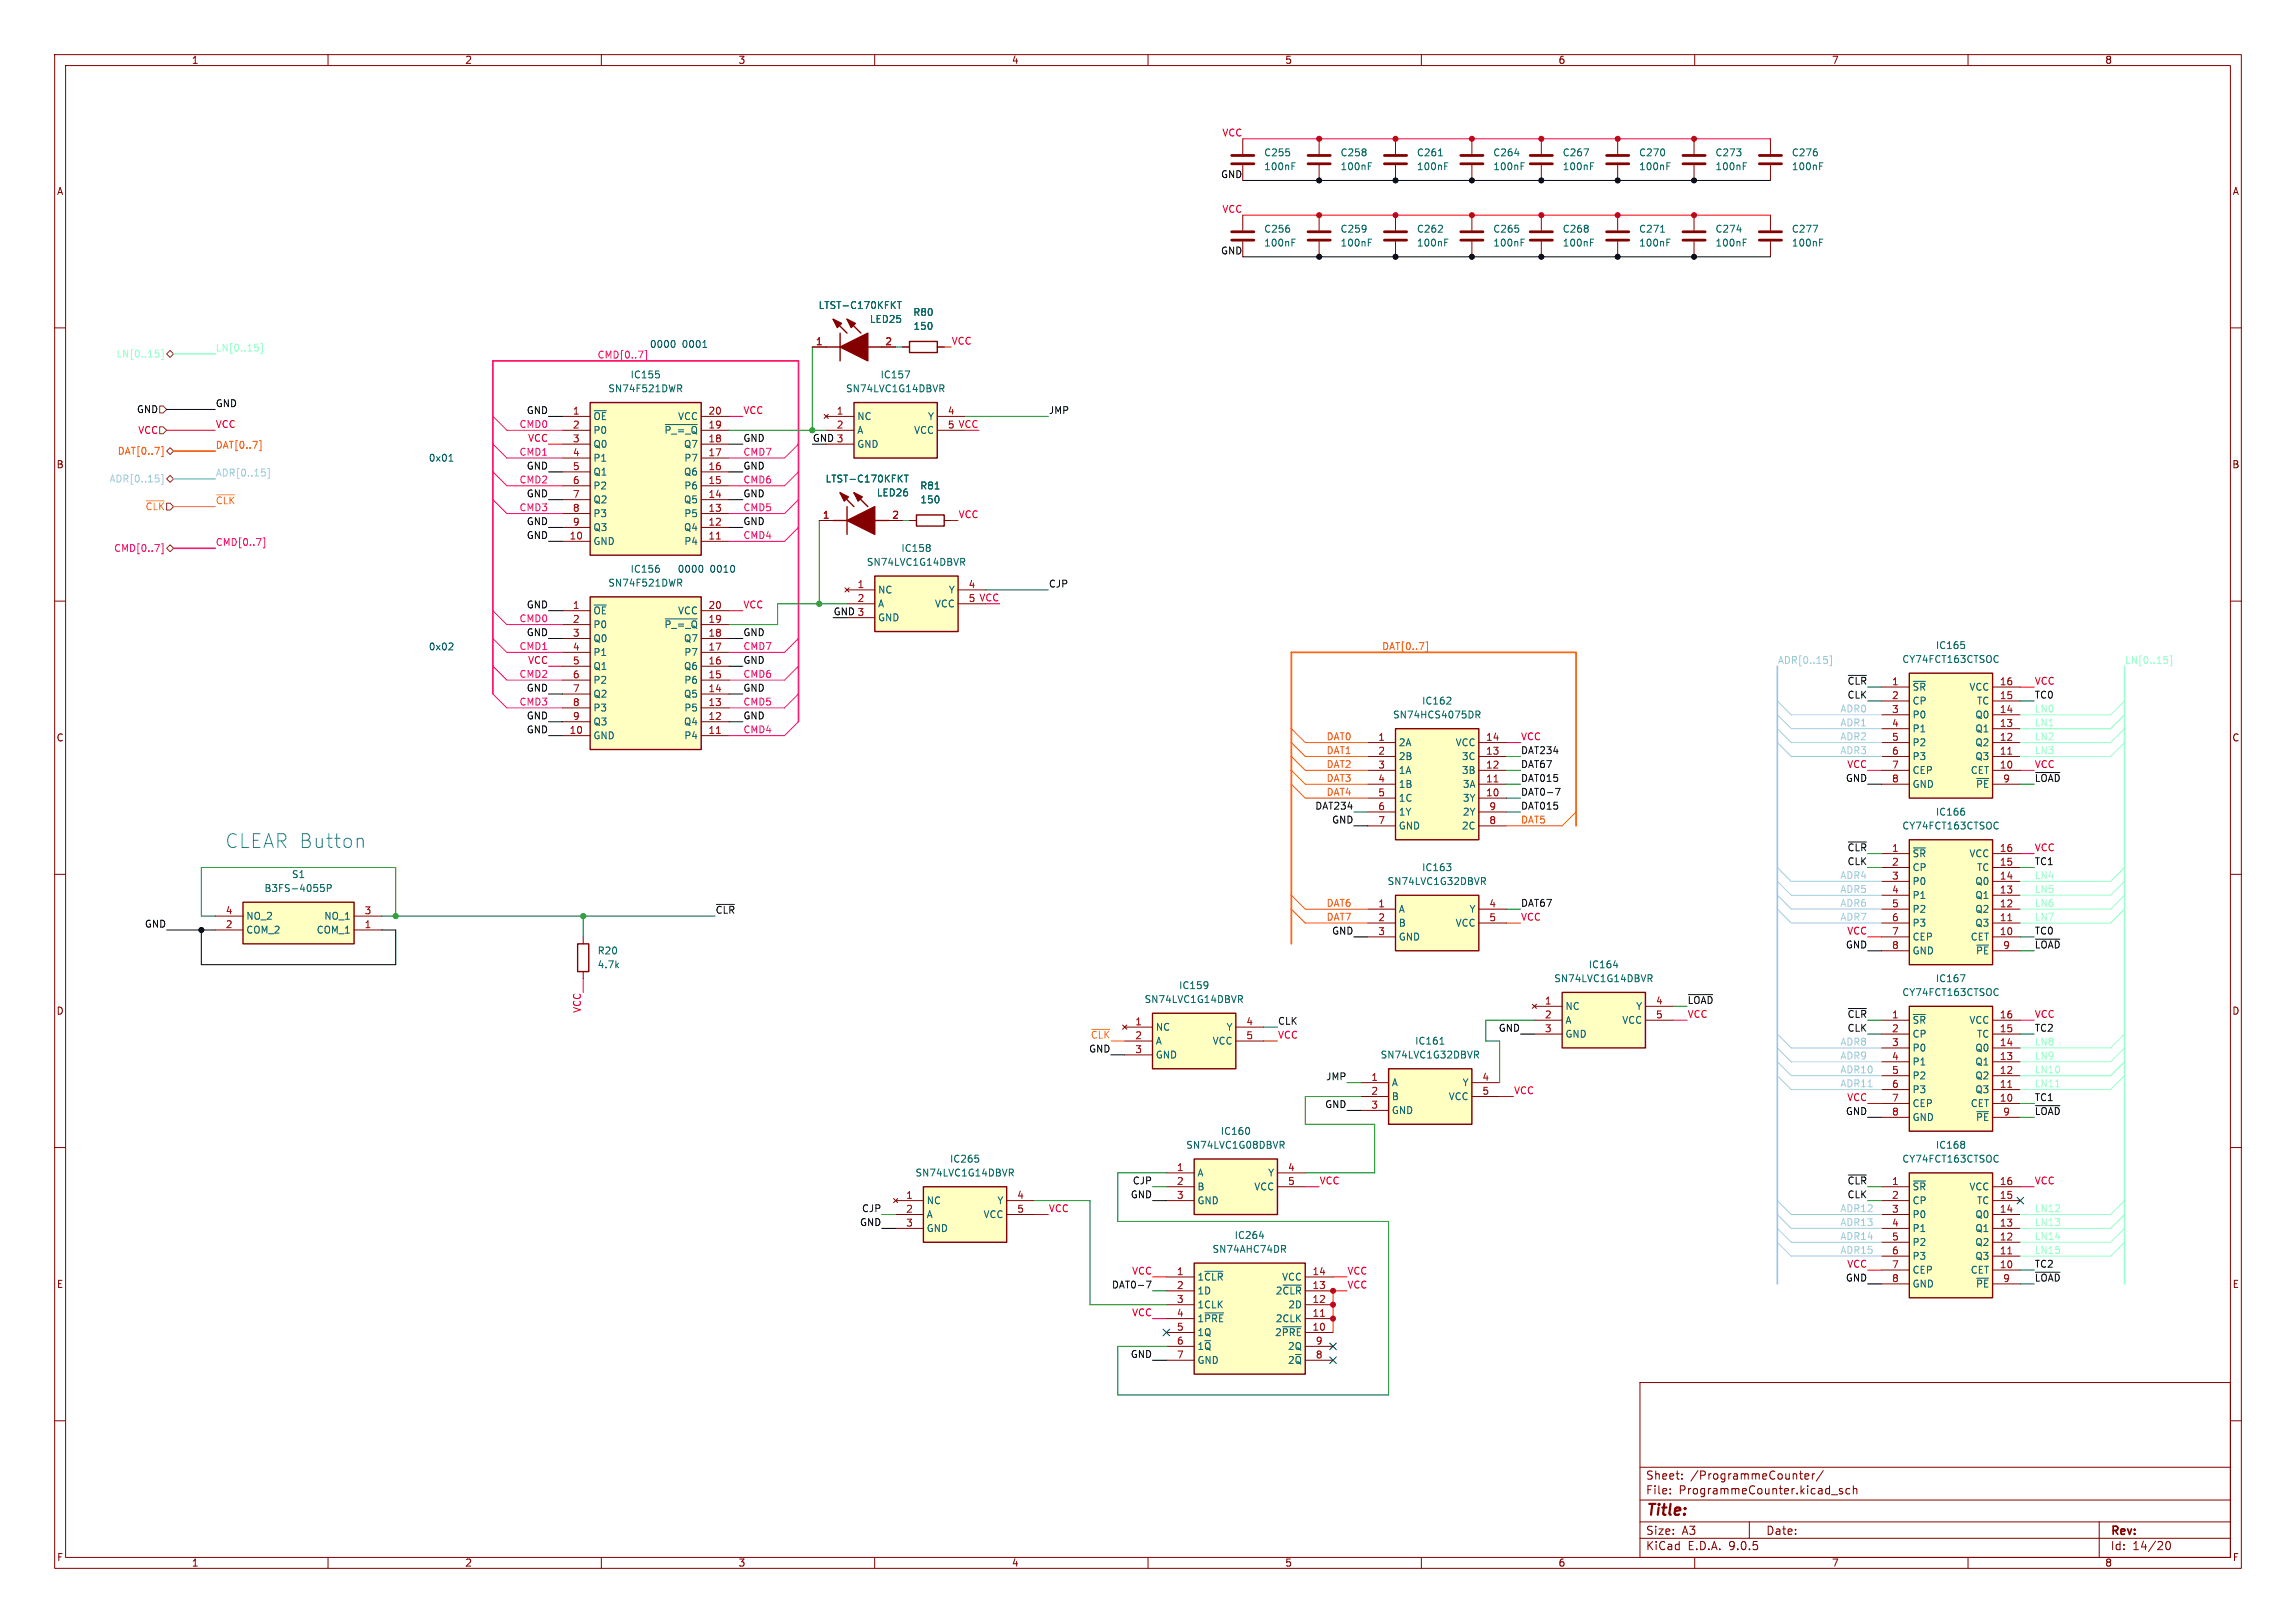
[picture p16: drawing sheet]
<svg xmlns="http://www.w3.org/2000/svg" width="420mm" height="297mm" viewBox="0 0 420 297" stroke-linecap="round" stroke-linejoin="round" font-family="sans-serif">
<defs><g id="words">
<text font-size="3.5" fill="#0045ff" x="41.2" y="155.4">CLEAR Button</text>
<text font-size="2.8" fill="#840000" x="301" y="277.9">Title:</text>
<g font-size="2.1" fill="#840000">
<text x="301" y="273.7">File:</text>
<text x="301" y="271">Sheet:</text>
<text x="307.1" y="273.7">ProgrammeCounter.kicad_sch</text>
<text x="309.2" y="271">/ProgrammeCounter/</text>
<text x="301" y="281.1">Size:</text>
<text x="307.6" y="281.1">A3</text>
<text x="323" y="281.1">Date:</text>
<text x="386" y="281.3">Rev:</text>
<text x="301" y="283.9">KiCad</text>
<text x="308.7" y="283.9">E.D.A.</text>
<text x="316.3" y="283.9">9.0.5</text>
<text x="386" y="283.9">Id:</text>
<text x="390.1" y="283.9">14/20</text>
</g>
<g font-size="1.8" fill="#840000">
<text x="35" y="11.9">1</text>
<text x="85" y="11.9">2</text>
<text x="135" y="11.9">3</text>
<text x="185" y="11.9">4</text>
<text x="235" y="11.9">5</text>
<text x="285" y="11.9">6</text>
<text x="335" y="11.9">7</text>
<text x="385" y="11.9">8</text>
<text x="10.3" y="35.9">A</text>
<text x="408.3" y="35.9">A</text>
<text x="10.3" y="85.9">B</text>
<text x="408.2" y="85.9">B</text>
<text x="10.3" y="135.9">C</text>
<text x="408.2" y="135.9">C</text>
<text x="10.3" y="185.9">D</text>
<text x="408.2" y="185.9">D</text>
<text x="10.3" y="235.9">E</text>
<text x="408.3" y="235.9">E</text>
<text x="10.3" y="285.9">F</text>
<text x="35" y="286.9">1</text>
<text x="85" y="286.9">2</text>
<text x="135" y="286.9">3</text>
<text x="185" y="286.9">4</text>
<text x="235" y="286.9">5</text>
<text x="285" y="286.9">6</text>
<text x="335" y="286.9">7</text>
<text x="385" y="286.9">8</text>
<text x="408.3" y="285.9">F</text>
</g>
<g font-size="1.8" fill="#ff0007">
<text x="223.5" y="25.1">VCC</text>
<text x="223.5" y="39">VCC</text>
<text x="174" y="63.2">VCC</text>
<text x="135.9" y="75.9">VCC</text>
<text x="25.2" y="79.6">VCC</text>
<text x="39.4" y="78.4">VCC</text>
<text x="96.5" y="80.9">VCC</text>
<text x="173.3" y="78.5">5 VCC</text>
<text x="175.3" y="94.9">VCC</text>
<text x="135.9" y="111.4">VCC</text>
<text x="177.1" y="110.2">5 VCC</text>
<text x="96.5" y="121.6">VCC</text>
<text x="372.1" y="125.4">VCC</text>
<text x="278.1" y="135.5">VCC</text>
<text x="337.8" y="140.6">VCC</text>
<text x="372.1" y="140.6">VCC</text>
<text x="372.1" y="155.9">VCC</text>
<text x="278.1" y="168.6">VCC</text>
<text x="337.8" y="171.1">VCC</text>
<text x="106.3" y="185.4" transform="rotate(-90 106.3 185.4)">VCC</text>
<text x="233.7" y="190.2">VCC</text>
<text x="308.6" y="186.3">VCC</text>
<text x="372.1" y="186.3">VCC</text>
<text x="276.9" y="200.3">VCC</text>
<text x="337.8" y="201.6">VCC</text>
<text x="191.8" y="221.9">VCC</text>
<text x="241.3" y="216.8">VCC</text>
<text x="372.1" y="216.8">VCC</text>
<text x="207" y="233.3">VCC</text>
<text x="246.4" y="233.3">VCC</text>
<text x="337.8" y="232.1">VCC</text>
<text x="246.4" y="235.9">VCC</text>
<text x="207" y="241">VCC</text>
</g>
<g font-size="1.8" fill="#006464">
<text x="231.1" y="28.8">C255</text>
<text x="245.1" y="28.8">C258</text>
<text x="259.1" y="28.8">C261</text>
<text x="273.1" y="28.8">C264</text>
<text x="285.8" y="28.8">C267</text>
<text x="299.7" y="28.8">C270</text>
<text x="313.7" y="28.8">C273</text>
<text x="327.7" y="28.8">C276</text>
<text x="231.1" y="31.3">100nF</text>
<text x="245.1" y="31.3">100nF</text>
<text x="259.1" y="31.3">100nF</text>
<text x="273.1" y="31.3">100nF</text>
<text x="285.8" y="31.3">100nF</text>
<text x="299.7" y="31.3">100nF</text>
<text x="313.7" y="31.3">100nF</text>
<text x="327.7" y="31.3">100nF</text>
<text x="231.1" y="42.8">C256</text>
<text x="231.1" y="45.3">100nF</text>
<text x="245.1" y="42.8">C259</text>
<text x="245.1" y="45.3">100nF</text>
<text x="259.1" y="42.8">C262</text>
<text x="259.1" y="45.3">100nF</text>
<text x="273.1" y="42.8">C265</text>
<text x="273.1" y="45.3">100nF</text>
<text x="285.8" y="42.8">C268</text>
<text x="285.8" y="45.3">100nF</text>
<text x="299.7" y="42.8">C271</text>
<text x="299.7" y="45.3">100nF</text>
<text x="313.7" y="42.8">C274</text>
<text x="313.7" y="45.3">100nF</text>
<text x="327.7" y="42.8">C277</text>
<text x="327.7" y="45.3">100nF</text>
<text x="149.6" y="56.7">LTST-C170KFKT</text>
<text x="159" y="59.3">LED25</text>
<text x="167" y="58">R80</text>
<text x="167" y="60.6">150</text>
<text x="111.2" y="72">SN74F521DWR</text>
<text x="115.3" y="69.4">IC155</text>
<text x="154.7" y="72">SN74LVC1G14DBVR</text>
<text x="161" y="69.4">IC157</text>
<text x="108.5" y="77.1">~{OE}</text>
<text x="123.9" y="77.1">VCC</text>
<text x="156.7" y="77.1">NC</text>
<text x="169.7" y="77.1">Y</text>
<text x="108.5" y="79.6">P0</text>
<text x="108.5" y="82.1">Q0</text>
<text x="121.5" y="79.6">~{P_=_Q}</text>
<text x="125" y="82.1">Q7</text>
<text x="156.7" y="79.6">A</text>
<text x="156.7" y="82.1">GND</text>
<text x="167.1" y="79.6">VCC</text>
<text x="108.5" y="84.7">P1</text>
<text x="108.5" y="87.2">Q1</text>
<text x="108.5" y="89.8">P2</text>
<text x="125" y="87.2">Q6</text>
<text x="125.1" y="84.7">P7</text>
<text x="125.1" y="89.8">P6</text>
<text x="150.9" y="88.5">LTST-C170KFKT</text>
<text x="168.2" y="89.8">R81</text>
<text x="108.5" y="92.3">Q2</text>
<text x="108.5" y="94.8">P3</text>
<text x="125" y="92.3">Q5</text>
<text x="125.1" y="94.8">P5</text>
<text x="160.3" y="91">LED26</text>
<text x="168.3" y="92.3">150</text>
<text x="108.5" y="97.4">Q3</text>
<text x="108.5" y="99.9">GND</text>
<text x="125" y="97.4">Q4</text>
<text x="125.1" y="99.9">P4</text>
<text x="164.8" y="101.2">IC158</text>
<text x="111.2" y="107.5">SN74F521DWR</text>
<text x="115.3" y="105">IC156</text>
<text x="158.5" y="103.7">SN74LVC1G14DBVR</text>
<text x="108.5" y="112.6">~{OE}</text>
<text x="123.9" y="112.6">VCC</text>
<text x="160.5" y="108.8">NC</text>
<text x="160.5" y="111.4">A</text>
<text x="160.5" y="113.9">GND</text>
<text x="170.9" y="111.4">VCC</text>
<text x="173.5" y="108.8">Y</text>
<text x="108.5" y="115.2">P0</text>
<text x="108.5" y="117.7">Q0</text>
<text x="121.5" y="115.2">~{P_=_Q}</text>
<text x="125" y="117.7">Q7</text>
<text x="354" y="119">IC165</text>
<text x="108.5" y="120.2">P1</text>
<text x="108.5" y="122.8">Q1</text>
<text x="108.5" y="125.3">P2</text>
<text x="125" y="122.8">Q6</text>
<text x="125.1" y="120.2">P7</text>
<text x="125.1" y="125.3">P6</text>
<text x="347.9" y="121.5">CY74FCT163CTSOC</text>
<text x="108.5" y="127.9">Q2</text>
<text x="108.5" y="130.4">P3</text>
<text x="125" y="127.9">Q5</text>
<text x="125.1" y="130.4">P5</text>
<text x="254.7" y="131.7">SN74HCS4075DR</text>
<text x="260" y="129.1">IC162</text>
<text x="349.8" y="126.6">~{SR}</text>
<text x="349.8" y="129.1">CP</text>
<text x="349.8" y="131.7">P0</text>
<text x="360.2" y="126.6">VCC</text>
<text x="361.2" y="131.7">Q0</text>
<text x="361.5" y="129.1">TC</text>
<text x="108.5" y="132.9">Q3</text>
<text x="108.5" y="135.5">GND</text>
<text x="125" y="132.9">Q4</text>
<text x="125.1" y="135.5">P4</text>
<text x="255.8" y="136.8">2A</text>
<text x="266.2" y="136.8">VCC</text>
<text x="349.8" y="134.2">P1</text>
<text x="349.8" y="136.8">P2</text>
<text x="361.2" y="134.2">Q1</text>
<text x="361.2" y="136.8">Q2</text>
<text x="255.8" y="139.3">2B</text>
<text x="255.8" y="141.8">1A</text>
<text x="267.3" y="139.3">3C</text>
<text x="267.3" y="141.8">3B</text>
<text x="349.8" y="139.3">P3</text>
<text x="349.8" y="141.8">CEP</text>
<text x="360.4" y="141.8">CET</text>
<text x="361.2" y="139.3">Q3</text>
<text x="255.8" y="144.4">1B</text>
<text x="255.8" y="146.9">1C</text>
<text x="255.8" y="149.5">1Y</text>
<text x="267.5" y="144.4">3A</text>
<text x="267.5" y="146.9">3Y</text>
<text x="267.5" y="149.5">2Y</text>
<text x="349.8" y="144.4">GND</text>
<text x="354" y="149.5">IC166</text>
<text x="361.4" y="144.4">~{PE}</text>
<text x="255.8" y="152">GND</text>
<text x="267.3" y="152">2C</text>
<text x="347.9" y="152">CY74FCT163CTSOC</text>
<text x="53.3" y="160.9">S1</text>
<text x="260" y="159.6">IC163</text>
<text x="349.8" y="157.1">~{SR}</text>
<text x="349.8" y="159.6">CP</text>
<text x="360.2" y="157.1">VCC</text>
<text x="361.5" y="159.6">TC</text>
<text x="48.3" y="163.4">B3FS-4055P</text>
<text x="253.7" y="162.2">SN74LVC1G32DBVR</text>
<text x="255.8" y="167.2">A</text>
<text x="268.7" y="167.2">Y</text>
<text x="349.8" y="162.2">P0</text>
<text x="349.8" y="164.7">P1</text>
<text x="349.8" y="167.2">P2</text>
<text x="361.2" y="162.2">Q0</text>
<text x="361.2" y="164.7">Q1</text>
<text x="361.2" y="167.2">Q2</text>
<text x="45" y="168.5">NO_2</text>
<text x="45" y="171">COM_2</text>
<text x="57.8" y="171">COM_1</text>
<text x="59.2" y="168.5">NO_1</text>
<text x="255.8" y="169.8">B</text>
<text x="255.8" y="172.3">GND</text>
<text x="266.2" y="169.8">VCC</text>
<text x="349.8" y="169.8">P3</text>
<text x="349.8" y="172.3">CEP</text>
<text x="360.4" y="172.3">CET</text>
<text x="361.2" y="169.8">Q3</text>
<text x="109.2" y="177.4">4.7k</text>
<text x="109.2" y="174.9">R20</text>
<text x="284.2" y="179.9">SN74LVC1G14DBVR</text>
<text x="290.5" y="177.4">IC164</text>
<text x="349.8" y="174.9">GND</text>
<text x="354" y="179.9">IC167</text>
<text x="361.4" y="174.9">~{PE}</text>
<text x="209.3" y="183.7">SN74LVC1G14DBVR</text>
<text x="215.6" y="181.2">IC159</text>
<text x="286.3" y="185">NC</text>
<text x="299.2" y="185">Y</text>
<text x="347.9" y="182.5">CY74FCT163CTSOC</text>
<text x="211.3" y="188.8">NC</text>
<text x="211.3" y="191.4">A</text>
<text x="221.7" y="191.4">VCC</text>
<text x="224.3" y="188.8">Y</text>
<text x="258.8" y="191.4">IC161</text>
<text x="286.3" y="187.6">A</text>
<text x="286.3" y="190.1">GND</text>
<text x="296.7" y="187.6">VCC</text>
<text x="349.8" y="187.6">~{SR}</text>
<text x="349.8" y="190.1">CP</text>
<text x="360.2" y="187.6">VCC</text>
<text x="361.5" y="190.1">TC</text>
<text x="211.3" y="193.9">GND</text>
<text x="252.4" y="193.9">SN74LVC1G32DBVR</text>
<text x="349.8" y="192.6">P0</text>
<text x="349.8" y="195.2">P1</text>
<text x="349.8" y="197.7">P2</text>
<text x="361.2" y="192.6">Q0</text>
<text x="361.2" y="195.2">Q1</text>
<text x="361.2" y="197.7">Q2</text>
<text x="254.5" y="199">A</text>
<text x="254.5" y="201.5">B</text>
<text x="264.9" y="201.5">VCC</text>
<text x="267.4" y="199">Y</text>
<text x="349.8" y="200.3">P3</text>
<text x="349.8" y="202.8">CEP</text>
<text x="360.4" y="202.8">CET</text>
<text x="361.2" y="200.3">Q3</text>
<text x="223.2" y="207.9">IC160</text>
<text x="254.5" y="204.1">GND</text>
<text x="349.8" y="205.3">GND</text>
<text x="361.4" y="205.3">~{PE}</text>
<text x="167.4" y="215.5">SN74LVC1G14DBVR</text>
<text x="173.7" y="213">IC265</text>
<text x="216.9" y="210.4">SN74LVC1G08DBVR</text>
<text x="218.9" y="215.5">A</text>
<text x="231.9" y="215.5">Y</text>
<text x="347.9" y="213">CY74FCT163CTSOC</text>
<text x="354" y="210.4">IC168</text>
<text x="169.4" y="220.6">NC</text>
<text x="182.4" y="220.6">Y</text>
<text x="218.9" y="218">B</text>
<text x="218.9" y="220.6">GND</text>
<text x="229.3" y="218">VCC</text>
<text x="349.8" y="218">~{SR}</text>
<text x="349.8" y="220.6">CP</text>
<text x="360.2" y="218">VCC</text>
<text x="361.5" y="220.6">TC</text>
<text x="169.4" y="223.1">A</text>
<text x="169.4" y="225.7">GND</text>
<text x="179.8" y="223.1">VCC</text>
<text x="225.7" y="226.9">IC264</text>
<text x="349.8" y="223.1">P0</text>
<text x="349.8" y="225.7">P1</text>
<text x="361.2" y="223.1">Q0</text>
<text x="361.2" y="225.7">Q1</text>
<text x="221.7" y="229.5">SN74AHC74DR</text>
<text x="349.8" y="228.2">P2</text>
<text x="349.8" y="230.7">P3</text>
<text x="349.8" y="233.3">CEP</text>
<text x="360.4" y="233.3">CET</text>
<text x="361.2" y="228.2">Q2</text>
<text x="361.2" y="230.7">Q3</text>
<text x="218.9" y="234.5">1~{CLR}</text>
<text x="218.9" y="237.1">1D</text>
<text x="218.9" y="239.6">1CLK</text>
<text x="233.3" y="237.1">2~{CLR}</text>
<text x="234.4" y="234.5">VCC</text>
<text x="235.6" y="239.6">2D</text>
<text x="349.8" y="235.8">GND</text>
<text x="361.4" y="235.8">~{PE}</text>
<text x="218.9" y="242.2">1~{PRE}</text>
<text x="218.9" y="244.7">1Q</text>
<text x="233.2" y="244.7">2~{PRE}</text>
<text x="233.3" y="242.2">2CLK</text>
<text x="218.9" y="247.2">1~{Q}</text>
<text x="218.9" y="249.8">GND</text>
<text x="235.5" y="247.2">2Q</text>
<text x="235.5" y="249.8">2~{Q}</text>
</g>
<g font-size="1.8">
<text x="223.3" y="32.7">GND</text>
<text x="223.3" y="46.6">GND</text>
<text x="24.9" y="75.8">GND</text>
<text x="39.4" y="74.6">GND</text>
<text x="96.3" y="75.9">GND</text>
<text x="135.9" y="80.9">GND</text>
<text x="148.6" y="80.9">GND 3</text>
<text x="96.3" y="86">GND</text>
<text x="135.9" y="86">GND</text>
<text x="96.3" y="91.1">GND</text>
<text x="135.9" y="91.1">GND</text>
<text x="96.3" y="96.2">GND</text>
<text x="96.3" y="98.7">GND</text>
<text x="135.9" y="96.2">GND</text>
<text x="96.3" y="111.4">GND</text>
<text x="152.4" y="112.7">GND 3</text>
<text x="96.3" y="116.5">GND</text>
<text x="135.9" y="116.5">GND</text>
<text x="135.9" y="121.6">GND</text>
<text x="96.3" y="126.7">GND</text>
<text x="96.3" y="131.7">GND</text>
<text x="135.9" y="126.7">GND</text>
<text x="135.9" y="131.7">GND</text>
<text x="96.3" y="134.3">GND</text>
<text x="337.6" y="143.2">GND</text>
<text x="243.6" y="150.8">GND</text>
<text x="26.4" y="169.8">GND</text>
<text x="243.6" y="171.1">GND</text>
<text x="337.6" y="173.6">GND</text>
<text x="274.1" y="188.9">GND</text>
<text x="199.1" y="192.7">GND</text>
<text x="242.3" y="202.9">GND</text>
<text x="337.6" y="204.1">GND</text>
<text x="206.7" y="219.4">GND</text>
<text x="157.2" y="224.4">GND</text>
<text x="337.6" y="234.6">GND</text>
<text x="206.7" y="248.6">GND</text>
</g>
<g font-size="1.8" fill="#96ffcb">
<text x="21.2" y="65.6">LN[0..15]</text>
<text x="39.4" y="64.4">LN[0..15]</text>
<text x="388.6" y="121.6">LN[0..15]</text>
<text x="372.1" y="130.5">LN0</text>
<text x="372.1" y="133">LN1</text>
<text x="372.1" y="135.5">LN2</text>
<text x="372.1" y="138.1">LN3</text>
<text x="372.1" y="160.9">LN4</text>
<text x="372.1" y="166">LN6</text>
<text x="372.1" y="163.5">LN5</text>
<text x="372.1" y="168.6">LN7</text>
<text x="372.1" y="191.4">LN8</text>
<text x="372.1" y="194">LN9</text>
<text x="372.1" y="196.5">LN10</text>
<text x="372.1" y="199">LN11</text>
<text x="372.1" y="221.9">LN12</text>
<text x="372.1" y="224.4">LN13</text>
<text x="372.1" y="227">LN14</text>
<text x="372.1" y="229.5">LN15</text>
</g>
<g font-size="1.8" fill="#ff0093">
<text x="109.2" y="65.7">CMD[0..7]</text>
<text x="94.9" y="78.4">CMD0</text>
<text x="94.9" y="83.5">CMD1</text>
<text x="135.9" y="83.5">CMD7</text>
<text x="94.9" y="88.6">CMD2</text>
<text x="135.9" y="88.6">CMD6</text>
<text x="94.9" y="93.6">CMD3</text>
<text x="135.9" y="93.6">CMD5</text>
<text x="20.8" y="101.2">CMD[0..7]</text>
<text x="39.4" y="100">CMD[0..7]</text>
<text x="135.9" y="98.7">CMD4</text>
<text x="94.9" y="114">CMD0</text>
<text x="94.9" y="119">CMD1</text>
<text x="135.9" y="119">CMD7</text>
<text x="94.9" y="124.1">CMD2</text>
<text x="135.9" y="124.1">CMD6</text>
<text x="94.9" y="129.2">CMD3</text>
<text x="135.9" y="129.2">CMD5</text>
<text x="135.9" y="134.3">CMD4</text>
</g>
<g font-size="1.8" fill="#0000c2">
<text x="118.8" y="63.9">0000</text>
<text x="124.8" y="63.9">0001</text>
<text x="78.3" y="84.7">0x01</text>
<text x="123.9" y="105">0000</text>
<text x="129.9" y="105">0010</text>
<text x="78.3" y="119.2">0x02</text>
</g>
<g font-size="1.8" fill="#a90000">
<text x="149.2" y="63.2">1</text>
<text x="161.9" y="63.2">2</text>
<text x="104.7" y="75.9">1</text>
<text x="129.5" y="75.9">20</text>
<text x="153" y="75.9">1</text>
<text x="173.3" y="75.9">4</text>
<text x="104.7" y="78.5">2</text>
<text x="104.7" y="81">3</text>
<text x="104.7" y="83.6">4</text>
<text x="129.5" y="78.5">19</text>
<text x="129.5" y="81">18</text>
<text x="129.5" y="83.6">17</text>
<text x="153" y="78.5">2</text>
<text x="104.7" y="86.1">5</text>
<text x="104.7" y="88.6">6</text>
<text x="129.5" y="86.1">16</text>
<text x="129.5" y="88.6">15</text>
<text x="104.7" y="91.2">7</text>
<text x="104.7" y="93.7">8</text>
<text x="129.5" y="91.2">14</text>
<text x="129.5" y="93.7">13</text>
<text x="150.4" y="95">1</text>
<text x="163.1" y="95">2</text>
<text x="104.1" y="98.8">10</text>
<text x="104.7" y="96.3">9</text>
<text x="129.5" y="96.3">12</text>
<text x="129.5" y="98.8">11</text>
<text x="156.8" y="107.7">1</text>
<text x="177.1" y="107.7">4</text>
<text x="104.7" y="111.5">1</text>
<text x="129.5" y="111.5">20</text>
<text x="156.8" y="110.2">2</text>
<text x="104.7" y="114">2</text>
<text x="104.7" y="116.6">3</text>
<text x="104.7" y="119.1">4</text>
<text x="129.5" y="114">19</text>
<text x="129.5" y="116.6">18</text>
<text x="129.5" y="119.1">17</text>
<text x="104.7" y="121.7">5</text>
<text x="104.7" y="124.2">6</text>
<text x="129.5" y="121.7">16</text>
<text x="129.5" y="124.2">15</text>
<text x="346" y="125.5">1</text>
<text x="365.7" y="125.5">16</text>
<text x="104.7" y="126.7">7</text>
<text x="104.7" y="129.3">8</text>
<text x="104.7" y="131.8">9</text>
<text x="129.5" y="126.7">14</text>
<text x="129.5" y="129.3">13</text>
<text x="129.5" y="131.8">12</text>
<text x="346" y="128">2</text>
<text x="346" y="130.6">3</text>
<text x="365.7" y="128">15</text>
<text x="365.7" y="130.6">14</text>
<text x="104.1" y="134.4">10</text>
<text x="129.5" y="134.4">11</text>
<text x="252" y="135.6">1</text>
<text x="271.7" y="135.6">14</text>
<text x="346" y="133.1">4</text>
<text x="346" y="135.6">5</text>
<text x="365.7" y="133.1">13</text>
<text x="365.7" y="135.6">12</text>
<text x="252" y="138.2">2</text>
<text x="252" y="140.7">3</text>
<text x="252" y="143.3">4</text>
<text x="271.7" y="138.2">13</text>
<text x="271.7" y="140.7">12</text>
<text x="271.7" y="143.3">11</text>
<text x="346" y="138.2">6</text>
<text x="346" y="140.7">7</text>
<text x="346" y="143.3">8</text>
<text x="365.7" y="138.2">11</text>
<text x="365.7" y="140.7">10</text>
<text x="366.3" y="143.3">9</text>
<text x="252" y="145.8">5</text>
<text x="252" y="148.3">6</text>
<text x="271.7" y="145.8">10</text>
<text x="272.3" y="148.3">9</text>
<text x="252" y="150.9">7</text>
<text x="272.3" y="150.9">8</text>
<text x="346" y="156">1</text>
<text x="365.7" y="156">16</text>
<text x="346" y="158.5">2</text>
<text x="346" y="161">3</text>
<text x="365.7" y="158.5">15</text>
<text x="365.7" y="161">14</text>
<text x="41.2" y="167.4">4</text>
<text x="66.6" y="167.4">3</text>
<text x="252" y="166.1">1</text>
<text x="272.3" y="166.1">4</text>
<text x="346" y="163.6">4</text>
<text x="346" y="166.1">5</text>
<text x="365.7" y="163.6">13</text>
<text x="365.7" y="166.1">12</text>
<text x="41.2" y="169.9">2</text>
<text x="66.6" y="169.9">1</text>
<text x="252" y="168.7">2</text>
<text x="252" y="171.2">3</text>
<text x="272.3" y="168.7">5</text>
<text x="346" y="168.7">6</text>
<text x="346" y="171.2">7</text>
<text x="346" y="173.7">8</text>
<text x="365.7" y="168.7">11</text>
<text x="365.7" y="171.2">10</text>
<text x="366.3" y="173.7">9</text>
<text x="282.5" y="183.9">1</text>
<text x="302.8" y="183.9">4</text>
<text x="207.6" y="187.7">1</text>
<text x="207.6" y="190.2">2</text>
<text x="227.9" y="187.7">4</text>
<text x="227.9" y="190.2">5</text>
<text x="282.5" y="186.4">2</text>
<text x="282.5" y="189">3</text>
<text x="302.8" y="186.4">5</text>
<text x="346" y="186.4">1</text>
<text x="346" y="189">2</text>
<text x="346" y="191.5">3</text>
<text x="365.7" y="186.4">16</text>
<text x="365.7" y="189">15</text>
<text x="365.7" y="191.5">14</text>
<text x="207.6" y="192.8">3</text>
<text x="250.8" y="197.9">1</text>
<text x="271.1" y="197.9">4</text>
<text x="346" y="194.1">4</text>
<text x="346" y="196.6">5</text>
<text x="365.7" y="194.1">13</text>
<text x="365.7" y="196.6">12</text>
<text x="250.8" y="200.4">2</text>
<text x="250.8" y="202.9">3</text>
<text x="271.1" y="200.4">5</text>
<text x="346" y="199.1">6</text>
<text x="346" y="201.7">7</text>
<text x="365.7" y="199.1">11</text>
<text x="365.7" y="201.7">10</text>
<text x="346" y="204.2">8</text>
<text x="366.3" y="204.2">9</text>
<text x="215.2" y="214.4">1</text>
<text x="235.5" y="214.4">4</text>
<text x="165.7" y="219.5">1</text>
<text x="165.7" y="222">2</text>
<text x="186" y="219.5">4</text>
<text x="186" y="222">5</text>
<text x="215.2" y="216.9">2</text>
<text x="215.2" y="219.5">3</text>
<text x="235.5" y="216.9">5</text>
<text x="346" y="216.9">1</text>
<text x="346" y="219.5">2</text>
<text x="346" y="222">3</text>
<text x="365.7" y="216.9">16</text>
<text x="365.7" y="219.5">15</text>
<text x="365.7" y="222">14</text>
<text x="165.7" y="224.5">3</text>
<text x="346" y="224.5">4</text>
<text x="346" y="227.1">5</text>
<text x="365.7" y="224.5">13</text>
<text x="365.7" y="227.1">12</text>
<text x="215.2" y="233.4">1</text>
<text x="240" y="233.4">14</text>
<text x="346" y="229.6">6</text>
<text x="346" y="232.2">7</text>
<text x="365.7" y="229.6">11</text>
<text x="365.7" y="232.2">10</text>
<text x="215.2" y="236">2</text>
<text x="215.2" y="238.5">3</text>
<text x="240" y="236">13</text>
<text x="240" y="238.5">12</text>
<text x="346" y="234.7">8</text>
<text x="366.3" y="234.7">9</text>
<text x="215.2" y="241">4</text>
<text x="215.2" y="243.6">5</text>
<text x="240" y="241">11</text>
<text x="240" y="243.6">10</text>
<text x="215.2" y="246.1">6</text>
<text x="215.2" y="248.7">7</text>
<text x="240.6" y="246.1">9</text>
<text x="240.6" y="248.7">8</text>
</g>
<g font-size="1.8" fill="#0f0f0f">
<text x="191.8" y="75.9">JMP</text>
<text x="191.8" y="107.6">CJP</text>
<text x="337.9" y="125.4">~{CLR}</text>
<text x="337.9" y="127.9">CLK</text>
<text x="372.1" y="127.9">TC0</text>
<text x="278.1" y="140.6">DAT67</text>
<text x="278.1" y="143.2">DAT015</text>
<text x="278.1" y="138.1">DAT234</text>
<text x="372.1" y="143.2">~{LOAD}</text>
<text x="240.5" y="148.2">DAT234</text>
<text x="278.1" y="145.7">DAT0-7</text>
<text x="278.1" y="148.2">DAT015</text>
<text x="337.9" y="155.9">~{CLR}</text>
<text x="337.9" y="158.4">CLK</text>
<text x="372.1" y="158.4">TC1</text>
<text x="130.8" y="167.3">~{CLR}</text>
<text x="278.1" y="166">DAT67</text>
<text x="372.1" y="173.6">~{LOAD}</text>
<text x="372.1" y="171.1">TC0</text>
<text x="308.6" y="183.8">~{LOAD}</text>
<text x="233.7" y="187.6">CLK</text>
<text x="337.9" y="188.9">CLK</text>
<text x="337.9" y="186.3">~{CLR}</text>
<text x="372.1" y="188.9">TC2</text>
<text x="242.5" y="197.8">JMP</text>
<text x="372.1" y="201.6">TC1</text>
<text x="372.1" y="204.1">~{LOAD}</text>
<text x="157.6" y="221.9">CJP</text>
<text x="207.1" y="216.8">CJP</text>
<text x="337.9" y="219.4">CLK</text>
<text x="337.9" y="216.8">~{CLR}</text>
<text x="372.1" y="232.1">TC2</text>
<text x="203.3" y="235.9">DAT0-7</text>
<text x="372.1" y="234.6">~{LOAD}</text>
</g>
<g font-size="1.8" fill="#ff6400">
<text x="21.4" y="83.4">DAT[0..7]</text>
<text x="39.4" y="82.2">DAT[0..7]</text>
<text x="252.7" y="119">DAT[0..7]</text>
<text x="242.6" y="135.5">DAT0</text>
<text x="242.6" y="138.1">DAT1</text>
<text x="242.6" y="140.6">DAT2</text>
<text x="242.6" y="143.2">DAT3</text>
<text x="242.6" y="145.7">DAT4</text>
<text x="278.1" y="150.8">DAT5</text>
<text x="242.6" y="166">DAT6</text>
<text x="242.6" y="168.6">DAT7</text>
</g>
<g font-size="1.8" fill="#8fc5ff">
<text x="19.9" y="88.5">ADR[0..15]</text>
<text x="39.4" y="87.3">ADR[0..15]</text>
<text x="325.1" y="121.6">ADR[0..15]</text>
<text x="336.5" y="130.5">ADR0</text>
<text x="336.5" y="133">ADR1</text>
<text x="336.5" y="135.5">ADR2</text>
<text x="336.5" y="138.1">ADR3</text>
<text x="336.5" y="160.9">ADR4</text>
<text x="336.5" y="163.5">ADR5</text>
<text x="336.5" y="166">ADR6</text>
<text x="336.5" y="168.6">ADR7</text>
<text x="336.5" y="191.4">ADR8</text>
<text x="336.5" y="194">ADR9</text>
<text x="336.5" y="196.5">ADR10</text>
<text x="336.5" y="199">ADR11</text>
<text x="336.5" y="221.9">ADR12</text>
<text x="336.5" y="224.4">ADR13</text>
<text x="336.5" y="227">ADR14</text>
<text x="336.5" y="229.5">ADR15</text>
</g>
<text font-size="1.8" fill="#725600" x="26.5" y="93.6">~{CLK}</text>
<g font-size="1.8" fill="#ffba00">
<text x="39.4" y="92.4">~{CLK}</text>
<text x="199.4" y="190.2">~{CLK}</text>
</g>
</g></defs>
<g fill="none" stroke="#840000" stroke-width=".18">
<path d="M10 10h400v277h-400zM12 12h396v273h-396zM60 10v2M110 10v2M160 10v2M210 10v2M260 10v2M310 10v2M360 10v2M10 60h2M408 60h2M10 110h2"/>
<path d="M408 110h2M10 160h2M408 160h2M10 210h2M408 210h2M300 253h108v32h-108zM10 260h2M300 278.5h108M300 274.5h108M300 268.5h108M305.5 273.2v.2M305.5 272.5v.1"/>
<path d="M307.7 270.5v.2M307.7 269.8v.1M320 278.5v3M329.2 269.7h.5M329.4 270.6l.3 .1M330.2 270.2l.7-.2-.1-.2-.4-.1-.2 .2v.7h.6M331.5 269.7v1M331.9 269.7l-.2 .1-.2 .2M333.5 269.1l-1.3 1.9M335 273.5h1.2M337 272.5l-.3-.1-.3 .2 .1 .2 .5 .2v.3h-.6M338.4 272.5l-.5-.1-.2 .3v.4l.1 .2h.6"/>
<path d="M339 272.5l.2-.1 .4 .1 .1 .9M339 271.9v1.5M384 278.5v6.5M408 260h2M60 285v2M110 285v2M160 285v2M210 285v2M260 285v2M300 281.5h108M310 285v2M360 285v2"/>
<path d="M396.3 282.2l.2-.1a.8 .8 0 0 1 .5 .7 .8 .8 0 0 1-.5 .8l-.2-.2-.1-.4z"/>
</g>
<path d="M168.9 217.2h15.2v10.1h-15.2z" fill="#ffffc2"/>
<path d="M168.9 217.2h15.2v10.1h-15.2z" fill="none" stroke="#840000" stroke-width=".25"/>
<path d="M163.4 219.3l.8 .8M163.8 219.7h5.1M164.2 219.3l-.8 .8M184.1 219.7h5.1M163.8 222.2h5.1M163.8 224.8h5.1M184.1 222.2h5.1" fill="none" stroke="#840000" stroke-width=".18"/>
<path d="M178.4 211.4h.6M178.9 211.9l.1 .2-.1 .5M184.6 213.9h.5l.3 .3-.2 .3-.6 .1M184.9 214.6l.5 .6" fill="none" stroke="#006464" stroke-width=".18"/>
<path d="M160 105.4h15.3v10.2h-15.3z" fill="#ffffc2"/>
<path d="M160 105.4h15.3v10.2h-15.3z" fill="none" stroke="#840000" stroke-width=".25"/>
<path d="M154.6 107.6l.7 .7M154.9 108h5.1M154.9 110.5h5.1M154.9 113h5.1M155.3 107.6l-.7 .7M175.3 108h5M175.3 110.5h5" fill="none" stroke="#840000" stroke-width=".18"/>
<path d="M170 99.7l.1 .2-.1 .2M170 100.2l.1 .2-.1 .4M175.7 102.2h.5l.3 .2-.2 .4h-.6M176 102.8l.5 .6" fill="none" stroke="#006464" stroke-width=".18"/>
<path d="M218.4 231.1h20.4v20.4h-20.4z" fill="#ffffc2"/>
<path d="M218.4 231.1h20.4v20.4h-20.4z" fill="none" stroke="#840000" stroke-width=".25"/>
<g fill="none" stroke="#840000" stroke-width=".18">
<path d="M295.9 39.4v2.8M295.9 44.2v2.8M213.4 233.7h5M213.4 236.2h5M213.4 238.8h5M238.8 233.7h5M238.8 236.2h5M238.8 238.8h5M213.4 241.3h5M213.4 243.8h5M213.4 246.4h5M213.4 248.9h5"/>
<path d="M238.8 241.3h5M238.8 243.8h5M238.8 246.4h5M238.8 248.9h5"/>
</g>
<path d="M303.8 42.5h.7M304.9 44.4h.4M304.9 43.8h.6M220.4 232.6h3.3M230.4 226.2h.8M234.7 235.2h3.3M234.7 228.6l.5 .6M234.9 227.9l.3 .3-.1 .3-.2 .1M220.4 240.3h3.4M234.6 242.8h3.4" fill="none" stroke="#006464" stroke-width=".18"/>
<path d="M241.5 240.9h.8" fill="none" stroke="#a90000" stroke-width=".18"/>
<path d="M293.9 43.9h4M293.9 42.4h4" fill="none" stroke="#840000" stroke-width=".51"/>
<path d="M349.2 153.7h15.3v22.8h-15.3z" fill="#ffffc2"/>
<path d="M349.2 153.7h15.3v22.8h-15.3z" fill="none" stroke="#840000" stroke-width=".25"/>
<g fill="none" stroke="#840000" stroke-width=".18">
<path d="M344.2 156.2h5M344.2 158.8h5M364.5 156.2h5.1M364.5 158.8h5.1M344.2 161.3h5M344.2 163.8h5M344.2 166.4h5M344.2 168.9h5M344.2 171.5h5M344.2 174h5M364.5 161.3h5.1M364.5 163.8h5.1"/>
<path d="M364.5 166.4h5.1M364.5 168.9h5.1M364.5 171.5h5.1M364.5 174h5.1"/>
</g>
<path d="M367.3 168.5h.7" fill="none" stroke="#a90000" stroke-width=".18"/>
<path d="M359.3 148.4l.1 .2-.1 .5M365.3 150.4l.2 .2M365.5 151.6l-.2 .1" fill="none" stroke="#006464" stroke-width=".18"/>
<path d="M285.7 181.6h15.3v10.2h-15.3z" fill="#ffffc2"/>
<path d="M285.7 181.6h15.3v10.2h-15.3z" fill="none" stroke="#840000" stroke-width=".25"/>
<path d="M280.3 183.8l.8 .7M280.7 184.2h5M280.7 186.7h5M280.7 189.2h5M281.1 183.8l-.8 .7M301 184.2h5.1M301 186.7h5.1" fill="none" stroke="#840000" stroke-width=".18"/>
<path d="M295.2 176.7h.7M301.5 178.4h.5l.2 .2-.1 .4h-.6M301.8 179l.4 .6" fill="none" stroke="#006464" stroke-width=".18"/>
<path d="M107.9 73.7h20.4v27.9h-20.4z" fill="#ffffc2"/>
<path d="M107.9 73.7h20.4v27.9h-20.4zM166.4 62.5h5v2h-5z" fill="none" stroke="#840000" stroke-width=".25"/>
<g fill="none" stroke="#840000" stroke-width=".18">
<path d="M102.9 76.2h5M102.9 78.7h5M128.3 76.2h5M128.3 78.7h5M165.1 63.5h1.3M171.4 63.5h1.3M102.9 81.3h5M102.9 83.8h5M102.9 86.4h5M102.9 88.9h5M102.9 91.4h5M102.9 94h5"/>
<path d="M102.9 96.5h5M102.9 99.1h5M128.3 81.3h5M128.3 83.8h5M128.3 86.4h5M128.3 88.9h5M128.3 91.4h5M128.3 94h5M128.3 96.5h5M128.3 99.1h5"/>
</g>
<path d="M120 67.9h.6M120.5 68.4l.1 .2-.1 .5M121.7 77.7h5.8M124 70.4h.5l.2 .3-.1 .3-.6 .1M124.3 71.1l.4 .6" fill="none" stroke="#006464" stroke-width=".18"/>
<path d="M131.1 98.6h.7" fill="none" stroke="#a90000" stroke-width=".18"/>
<path d="M107.9 109.2h20.4v28h-20.4z" fill="#ffffc2"/>
<path d="M107.9 109.2h20.4v28h-20.4z" fill="none" stroke="#840000" stroke-width=".25"/>
<g fill="none" stroke="#840000" stroke-width=".18">
<path d="M102.9 111.8h5M102.9 114.3h5M102.9 116.8h5M102.9 119.4h5M128.3 111.8h5M128.3 114.3h5M128.3 116.8h5M128.3 119.4h5M102.9 121.9h5M102.9 124.5h5M102.9 127h5M102.9 129.5h5"/>
<path d="M102.9 132.1h5M102.9 134.6h5M128.3 121.9h5M128.3 124.5h5M128.3 127h5M128.3 129.5h5M128.3 132.1h5M128.3 134.6h5"/>
</g>
<path d="M120.5 104l.1 .2-.1 .5M121.7 113.3h5.8M124 106h.5l.2 .2-.1 .4-.6 .1M124.3 106.7l.4 .6" fill="none" stroke="#006464" stroke-width=".18"/>
<path d="M131.1 134.2h.7" fill="none" stroke="#a90000" stroke-width=".18"/>
<path d="M255.3 133.4h15.2v20.3h-15.2z" fill="#ffffc2"/>
<path d="M255.3 133.4h15.2v20.3h-15.2z" fill="none" stroke="#840000" stroke-width=".25"/>
<g fill="none" stroke="#840000" stroke-width=".18">
<path d="M250.2 135.9h5.1M250.2 138.4h5.1M270.5 135.9h5.1M270.5 138.4h5.1M250.2 141h5.1M250.2 143.5h5.1M250.2 146.1h5.1M250.2 148.6h5.1M250.2 151.1h5.1M270.5 141h5.1M270.5 143.5h5.1M270.5 146.1h5.1"/>
<path d="M270.5 148.6h5.1M270.5 151.1h5.1"/>
</g>
<path d="M273.3 143.1h.7" fill="none" stroke="#a90000" stroke-width=".18"/>
<path d="M265.3 127.6l.1 .2-.1 .3-.7 .7h.8M270 130.8l.6-.1 .1-.2v-.3l-.7-.1v1.3M270.3 130.8l.4 .6" fill="none" stroke="#006464" stroke-width=".18"/>
<path d="M349.2 184.2h15.3v22.8h-15.3z" fill="#ffffc2"/>
<path d="M349.2 184.2h15.3v22.8h-15.3z" fill="none" stroke="#840000" stroke-width=".25"/>
<g fill="none" stroke="#840000" stroke-width=".18">
<path d="M344.2 186.7h5M344.2 189.2h5M344.2 191.8h5M344.2 194.3h5M344.2 196.9h5M344.2 199.4h5M364.5 186.7h5.1M364.5 189.2h5.1M364.5 191.8h5.1M364.5 194.3h5.1M364.5 196.9h5.1M364.5 199.4h5.1"/>
<path d="M344.2 201.9h5M344.2 204.5h5M364.5 201.9h5.1M364.5 204.5h5.1"/>
</g>
<path d="M367.3 199h.7" fill="none" stroke="#a90000" stroke-width=".18"/>
<path d="M358.6 178.4h.8l-.5 1.2M365.3 180.9l.2 .1M365.5 182.1l-.2 .1" fill="none" stroke="#006464" stroke-width=".18"/>
<path d="M349.2 123.2h15.3v22.9h-15.3z" fill="#ffffc2"/>
<path d="M349.2 123.2h15.3v22.9h-15.3z" fill="none" stroke="#840000" stroke-width=".25"/>
<g fill="none" stroke="#840000" stroke-width=".18">
<path d="M344.2 125.7h5M344.2 128.3h5M344.2 130.8h5M344.2 133.4h5M344.2 135.9h5M344.2 138.4h5M364.5 125.7h5.1M364.5 128.3h5.1M364.5 130.8h5.1M364.5 133.4h5.1M364.5 135.9h5.1M364.5 138.4h5.1"/>
<path d="M344.2 141h5M344.2 143.5h5M364.5 141h5.1M364.5 143.5h5.1"/>
</g>
<path d="M367.3 138h.7" fill="none" stroke="#a90000" stroke-width=".18"/>
<path d="M358.7 117.4h.6M359.3 118l.1 .1-.1 .5M365.3 120l.2 .1M365.5 121.1l-.2 .1" fill="none" stroke="#006464" stroke-width=".18"/>
<path d="M44.4 165.1h20.4v7.6h-20.4z" fill="#ffffc2"/>
<path d="M167.6 94.2h5.1v2.1h-5.1zM44.4 165.1h20.4v7.6h-20.4z" fill="none" stroke="#840000" stroke-width=".25"/>
<g fill="none" stroke="#840000" stroke-width=".18">
<path d="M255.3 25.4v2.8M255.3 30.2v2.8M255.3 39.4v2.8M281.9 25.4v2.8M281.9 30.2v2.8M295.9 25.4v2.8M295.9 30.2v2.8M255.3 44.2v2.8M166.4 95.3h1.2M172.7 95.3h1.3M39.4 167.6h5M39.4 170.2h5"/>
<path d="M64.8 167.6h5M64.8 170.2h5"/>
</g>
<g fill="none" stroke="#006464" stroke-width=".18">
<path d="M263.1 28.5h.7M264.3 30.4h.4M264.3 29.8h.6M289.7 27.2h.9l-.6 1.3M290.9 30.4h.5M290.9 29.8h.6M304.9 30.4h.4M304.9 29.8h.6M264.3 44.4h.4M264.3 43.8h.6M171.1 89.5h.7M58.7 161.9h.6"/>
<path d="M58.8 162.4h.3l.2 .2-.1 .5h-.4M59.9 162.5h.6l.1-.2-.1-.3-.6-.1v1.2"/>
</g>
<path d="M253.2 30h4.1M253.2 28.4h4.1M279.9 30h4.1M279.9 28.4h4.1M293.9 30h4M293.9 28.4h4M253.2 43.9h4.1M253.2 42.4h4.1" fill="none" stroke="#840000" stroke-width=".51"/>
<path d="M255.3 163.8h15.2v10.2h-15.2z" fill="#ffffc2"/>
<path d="M255.3 163.8h15.2v10.2h-15.2z" fill="none" stroke="#840000" stroke-width=".25"/>
<path d="M269.2 39.4v2.8M269.2 44.2v2.8M250.2 166.4h5.1M250.2 168.9h5.1M250.2 171.5h5.1M270.5 166.4h5.1M270.5 168.9h5.1" fill="none" stroke="#840000" stroke-width=".18"/>
<path d="M278.2 44.4h.5M278.2 43.8h.6M264.6 158.1h.8l-.4 .4M265.3 158.6l.1 .2-.1 .5M271 160.6h.5l.2 .2-.1 .4-.6 .1M271.3 161.3l.4 .6" fill="none" stroke="#006464" stroke-width=".18"/>
<path d="M267.2 43.9h4.1M267.2 42.4h4.1" fill="none" stroke="#840000" stroke-width=".51"/>
<path d="M349.2 214.6h15.3v22.9h-15.3z" fill="#ffffc2"/>
<path d="M152.4 58.4l2.5 2.6M154.9 58.4l2.6 2.6M151.1 63.5h2.6M153.7 61v5M158.7 63.5h2.6M152.4 95.3h2.5M153.7 90.2l2.5 2.5M154.9 92.7v5.1M156.2 90.2l2.5 2.5M160 95.3h2.6M105.7 172.7h2v5.1h-2zM349.2 214.6h15.3v22.9h-15.3z" fill="none" stroke="#840000" stroke-width=".25"/>
<g fill="none" stroke="#840000" stroke-width=".18">
<path d="M227.3 39.4v2.8M241.3 25.4v2.8M241.3 30.2v2.8M241.3 39.4v2.8M269.2 25.4v2.8M269.2 30.2v2.8M309.9 39.4v2.8M227.3 44.2v2.8M241.3 44.2v2.8M309.9 44.2v2.8M148.6 63.5h2.5M161.3 63.5h2.5"/>
<path d="M149.9 95.3h2.5M162.6 95.3h2.5M106.7 171.5v1.2M106.7 177.8v1.3M344.2 217.2h5M344.2 219.7h5M364.5 217.2h5.1M364.5 219.7h5.1M344.2 222.2h5M344.2 224.8h5M344.2 227.3h5M344.2 229.9h5"/>
<path d="M344.2 232.4h5M344.2 234.9h5M364.5 222.2h5.1M364.5 224.8h5.1M364.5 227.3h5.1M364.5 229.9h5.1M364.5 232.4h5.1M364.5 234.9h5.1"/>
</g>
<path d="M367.3 229.5h.7" fill="none" stroke="#a90000" stroke-width=".18"/>
<g fill="none" stroke="#006464" stroke-width=".18">
<path d="M250.3 30.4h.4M250.3 29.8h.6M277.1 28.1h.8M278.2 30.4h.5M278.2 29.8h.6M164.1 55.2h.8M164.5 55.2v1.3M236.3 44.4h.5M236.3 43.8h.6M250.3 44.4h.4M250.3 43.8h.6M317.7 42.1h.8"/>
<path d="M318.9 44.4h.4M318.9 43.8h.6M165.4 86.9h.7M165.8 86.9v1.3M359.3 208.9l.1 .2-.1 .2M359.3 209.5l.1 .1-.1 .5M365.3 211.4l.2 .1M365.5 212.5l-.2 .2"/>
</g>
<g fill="#840000" stroke="#840000" stroke-width=".25">
<path d="M153.7 63.5l5-2.5v5z"/>
<path d="M152.4 58.4l1.5 .8-.7 .7z"/>
<path d="M154.9 58.4l1.6 .8-.8 .7z"/>
<path d="M154.9 95.3l5.1-2.6v5.1z"/>
<path d="M153.7 90.2l1.5 .7-.8 .8z"/>
<path d="M156.2 90.2l1.5 .7-.7 .8z"/>
</g>
<path d="M239.3 30h4M239.3 28.4h4M267.2 30h4.1M267.2 28.4h4.1M225.3 43.9h4.1M225.3 42.4h4.1M239.3 43.9h4M239.3 42.4h4M307.8 43.9h4.1M307.8 42.4h4.1" fill="none" stroke="#840000" stroke-width=".51"/>
<path d="M254 195.6h15.2v10.1h-15.2z" fill="#ffffc2"/>
<path d="M254 195.6h15.2v10.1h-15.2z" fill="none" stroke="#840000" stroke-width=".25"/>
<g fill="none" stroke="#840000" stroke-width=".18">
<path d="M227.3 25.4v2.8M227.3 30.2v2.8M281.9 39.4v2.8M309.9 25.4v2.8M309.9 30.2v2.8M323.8 25.4v2.8M323.8 30.2v2.8M323.8 39.4v2.8M281.9 44.2v2.8M323.8 44.2v2.8M248.9 198.1h5.1M269.2 198.1h5.1"/>
<path d="M248.9 200.7h5.1M248.9 203.2h5.1M269.2 200.7h5.1"/>
</g>
<g fill="none" stroke="#006464" stroke-width=".18">
<path d="M236.3 30.4h.5M236.3 29.8h.6M318.9 30.4h.4M318.9 29.8h.6M332.9 30.4h.4M332.9 29.8h.6M290.9 44.4h.5M290.9 43.8h.6M331.6 41.2h.9l-.6 1.3M332.9 44.4h.4M332.9 43.8h.6M263.4 191.1h.7"/>
<path d="M263.6 190l.2-.2v1.3M269.7 192.3h.5l.2 .3-.1 .4h-.6M270 193l.4 .6"/>
</g>
<path d="M225.3 30h4.1M225.3 28.4h4.1M307.8 30h4.1M307.8 28.4h4.1M321.8 30h4.1M321.8 28.4h4.1M279.9 43.9h4.1M279.9 42.4h4.1M321.8 43.9h4.1M321.8 42.4h4.1" fill="none" stroke="#840000" stroke-width=".51"/>
<path d="M210.8 185.4h15.3v10.2h-15.3z" fill="#ffffc2"/>
<path d="M210.8 185.4h15.3v10.2h-15.3z" fill="none" stroke="#840000" stroke-width=".25"/>
<path d="M205.4 187.6l.7 .7M205.7 188h5.1M205.7 190.5h5.1M205.7 193h5.1M206.1 187.6l-.7 .7M226.1 188h5M226.1 190.5h5" fill="none" stroke="#840000" stroke-width=".18"/>
<path d="M220.8 179.7l.1 .7-.1 .4M220.9 180.2l-.1 .2M226.5 182.2h.5l.3 .2-.2 .4-.6 .1M226.8 182.9l.5 .6" fill="none" stroke="#006464" stroke-width=".18"/>
<path d="M156.2 73.7h15.2v10.1h-15.2z" fill="#ffffc2"/>
<path d="M156.2 73.7h15.2v10.1h-15.2z" fill="none" stroke="#840000" stroke-width=".25"/>
<path d="M150.7 75.8l.8 .8M151.1 76.2h5.1M151.1 78.7h5.1M151.5 75.8l-.8 .8M171.4 76.2h5.1M171.4 78.7h5.1M151.1 81.3h5.1" fill="none" stroke="#840000" stroke-width=".18"/>
<path d="M165.6 67.9h.8l-.5 1.3M171.9 70.4h.5l.3 .3-.2 .3-.6 .1M172.2 71.1l.5 .6" fill="none" stroke="#006464" stroke-width=".18"/>
<path d="M218.4 212.1h15.3v10.1h-15.3z" fill="#ffffc2"/>
<path d="M218.4 212.1h15.3v10.1h-15.3z" fill="none" stroke="#840000" stroke-width=".25"/>
<g fill="none" stroke="#840000" stroke-width=".18">
<path d="M148.6 63.5h2.5M161.3 63.5h2.5M165.1 63.5h1.3M171.4 63.5h1.3M149.9 95.3h2.5M162.6 95.3h2.5M166.4 95.3h1.2M172.7 95.3h1.3M213.4 214.6h5M213.4 217.2h5M213.4 219.7h5M233.7 214.6h5.1"/>
<path d="M233.7 217.2h5.1"/>
</g>
<path d="M164.1 55.2h.8M164.5 55.2v1.3M165.4 86.9h.7M165.8 86.9v1.3M171.1 89.5h.7M228.4 206.4l.2 .4-.2 .7M234.2 208.9h.4l.3 .2-.1 .4h-.6M234.5 209.5l.4 .6" fill="none" stroke="#006464" stroke-width=".18"/>
<path d="M29.2 78.1h.6l.7 .6-.7 .7h-.6zM29.2 74.3h.6l.7 .6-.7 .7h-.6zM30.5 64.8l.6-.7 .6 .7-.6 .6zM30.5 87.6l.6-.6 .6 .6-.6 .7zM30.5 82.6l.6-.7 .6 .7-.6 .6zM30.5 100.3l.6-.6 .6 .6-.6 .7z" fill="none" stroke="#725600" stroke-width=".18"/>
<g fill="none" stroke="#96ffcb" stroke-width=".18">
<path d="M28.4 64.1h.6M28.9 64.6l.2 .2v.3l-.2 .2M29.5 64h.3v1.8h-.3M46.6 63h.6M47 63.5l.3 .2v.3l-.3 .3M47.7 62.9h.3v1.8h-.3M388.6 133.4l-2.5 2.5h-16.5M388.6 135.9l-2.5 2.5h-16.5M388.6 128.3l-2.5 2.5h-16.5M388.6 130.8l-2.5 2.6h-16.5M395.9 120.1h.6M396.3 120.6l.2 .3v.3l-.2 .2"/>
<path d="M396.9 120h.3v1.8h-.3M388.6 158.8l-2.5 2.5h-16.5M388.6 163.8l-2.5 2.6h-16.5M388.6 161.3l-2.5 2.5h-16.5M388.6 166.4l-2.5 2.5h-16.5M376 198.9h.7M388.6 196.9l-2.5 2.5h-16.5M388.6 189.2l-2.5 2.6h-16.5M388.6 191.8l-2.5 2.5h-16.5M388.6 194.3l-2.5 2.6h-16.5M388.6 219.7l-2.5 2.5h-16.5M388.6 224.8l-2.5 2.5h-16.5"/>
<path d="M388.6 222.2l-2.5 2.6h-16.5M388.6 227.3l-2.5 2.6h-16.5"/>
</g>
<path d="M26.7 91.7h3.4M31.7 92.7h7.7M39.6 90.6h3.3M199.7 188.4h3.3M203.2 190.5h2.5" fill="none" stroke="#ffba00" stroke-width=".18"/>
<g fill="none" stroke="#8fc5ff" stroke-width=".18">
<path d="M29 87.5v.6M29.5 86.8h.3v1.8h-.3M48.5 86.5v.5M49 85.7h.3v1.8h-.3M325.1 130.8l2.6 2.6h16.5M325.1 128.3l2.6 2.5h16.5M325.1 135.9l2.6 2.5h16.5M325.1 133.4l2.6 2.5h16.5M334.2 120.7v.6M334.7 120h.3v1.8h-.3M325.1 158.8l2.6 2.5h16.5M325.1 161.3l2.6 2.5h16.5"/>
<path d="M325.1 163.8l2.6 2.6h16.5M325.1 166.4l2.6 2.5h16.5M325.1 191.8l2.6 2.5h16.5M325.1 189.2l2.6 2.6h16.5M325.1 194.3l2.6 2.6h16.5M325.1 196.9l2.6 2.5h16.5M325.1 219.7l2.6 2.5h16.5M325.1 227.3l2.6 2.6h16.5M325.1 222.2l2.6 2.6h16.5M325.1 224.8l2.6 2.5h16.5"/>
</g>
<g fill="none" stroke="#ff0093" stroke-width=".18">
<path d="M90.2 76.2l2.5 2.5h10.2M118 64.1h.3v1.9h-.3M29.5 99.5h.3v1.8h-.3M48.1 98.4h.3v1.8h-.3M90.2 91.4l2.5 2.6h10.2M90.2 86.4l2.5 2.5h10.2M90.2 81.3l2.5 2.5h10.2M146 91.4l-2.5 2.6h-10.2M146 96.5l-2.5 2.6h-10.2M146 86.4l-2.5 2.5h-10.2M146 81.3l-2.5 2.5h-10.2M90.2 116.8l2.5 2.6h10.2"/>
<path d="M90.2 111.8l2.5 2.5h10.2M146 116.8l-2.5 2.6h-10.2M90.2 127l2.5 2.5h10.2M90.2 121.9l2.5 2.6h10.2M146 132.1l-2.5 2.5h-10.2M146 127l-2.5 2.5h-10.2M146 121.9l-2.5 2.6h-10.2"/>
</g>
<path d="M29.5 81.7h.3v1.9h-.3M47.5 80.6h.3v1.9h-.3M260.8 117.5h.3v1.8h-.3M236.2 135.9l2.6 2.5h11.4M236.2 138.4l2.6 2.6h11.4M236.2 133.4l2.6 2.5h11.4M236.2 141l2.6 2.5h11.4M236.2 143.5l2.6 2.6h11.4M288.3 148.6l-2.6 2.5h-10.1M236.2 163.8l2.6 2.6h11.4M236.2 166.4l2.6 2.5h11.4" fill="none" stroke="#ff6400" stroke-width=".18"/>
<path d="M338.1 123.6h3.3M284.5 144.3h.9l-.6 1.2M338.1 154.1h3.3M372.3 141.4h4.5M131 165.5h3.4M372.3 171.9h4.5M308.8 182h4.5M338.1 184.6h3.3M338.1 215h3.3M372.3 202.3h4.5M209.7 234.4h.8l-.5 1.3M372.3 232.8h4.5" fill="none" stroke="#0f0f0f" stroke-width=".18"/>
<path d="M31.7 64.8h7.7M388.6 121.9v113" fill="none" stroke="#96ffcb" stroke-width=".3"/>
<path d="M31.7 100.3h7.7M90.2 127v-61h55.8v66.1" fill="none" stroke="#ff0093" stroke-width=".3"/>
<path d="M31.7 87.6h7.7M325.1 121.9v113" fill="none" stroke="#8fc5ff" stroke-width=".3"/>
<path d="M31.7 82.6h7.7M288.3 151.1v-31.7h-52.1v53.3" fill="none" stroke="#ff6400" stroke-width=".3"/>
<g fill="none" stroke="#009600" stroke-width=".18">
<path d="M133.3 78.7h17.8M148.6 63.5v15.2M163.8 63.5h1.3M176.5 76.2h15.3M149.9 95.3v15.2M165.1 95.3h1.3M154.9 110.5h-12.7v3.8h-8.9M180.3 108h11.5M275.6 138.4h2.5M341.6 128.3h2.6M341.6 125.7h2.6M369.6 128.3h2.5"/>
<path d="M247.6 148.6h2.6M275.6 141h2.5M275.6 143.5h2.5M275.6 148.6h2.5M275.6 146.1h2.5M341.6 158.8h2.6M341.6 156.2h2.6M369.6 158.8h2.5M369.6 143.5h2.5M39.4 167.6h-2.6v-8.8h35.6v8.8M69.8 167.6h61M106.7 167.6v3.9"/>
<path d="M275.6 166.4h2.5M369.6 171.5h2.5M369.6 174h2.5M231.1 188h2.6M246.4 198.1h2.5M280.7 186.7h-8.9v3.8h2.5v7.6M306.1 184.2h2.5M341.6 189.2h2.6M341.6 186.7h2.6M369.6 189.2h2.5M189.2 219.7h10.2v19.1h14M210.8 217.2h2.6"/>
<path d="M213.4 214.6h-8.9v8.9h49.5v31.8h-49.5v-8.9h8.9M248.9 200.7h-10.1v5h12.7v8.9h-12.7M341.6 219.7h2.6M341.6 217.2h2.6M369.6 201.9h2.5M369.6 204.5h2.5M161.3 222.2h2.5M210.8 236.2h2.6M369.6 232.4h2.5M369.6 234.9h2.5"/>
</g>
<g fill="none" stroke="#000" stroke-width=".18">
<path d="M227.3 33h96.5M227.3 47h96.5M30.5 74.9h8.9M100.3 76.2h2.6M100.3 96.5h2.6M100.3 86.4h2.6M100.3 91.4h2.6M100.3 99.1h2.6M133.3 96.5h2.6M133.3 86.4h2.6M133.3 91.4h2.6M133.3 81.3h2.6"/>
<path d="M100.3 116.8h2.6M100.3 111.8h2.6M133.3 116.8h2.6M100.3 127h2.6M100.3 132.1h2.6M100.3 134.6h2.6M133.3 121.9h2.6M133.3 127h2.6M133.3 132.1h2.6M247.6 151.1h2.6M341.6 143.5h2.6M30.5 170.2h8.9"/>
<path d="M36.8 170.2v6.3h35.6v-6.3h-2.6M247.6 171.5h2.6M341.6 174h2.6M203.2 193h2.5M278.1 189.2h2.6M210.8 219.7h2.6M246.4 203.2h2.5M341.6 204.5h2.6M161.3 224.8h2.5M341.6 234.9h2.6M210.8 248.9h2.6"/>
</g>
<g fill="none" stroke="#ff0007" stroke-width=".18">
<path d="M227.3 25.4h96.5M227.3 39.4h96.5M30.5 78.7h8.9M133.3 76.2h2.6M172.7 63.5h1.3M100.3 81.3h2.6M174 95.3h1.3M133.3 111.8h2.6M100.3 121.9h2.6M275.6 135.9h2.5M369.6 125.7h2.5M341.6 141h2.6"/>
<path d="M369.6 141h2.5M369.6 156.2h2.5M106.7 179.1v2.5M275.6 168.9h2.5M341.6 171.5h2.6M231.1 190.5h2.6M306.1 186.7h2.5M369.6 186.7h2.5M238.8 217.2h2.5M274.3 200.7h2.6M341.6 201.9h2.6M369.6 217.2h2.5"/>
<path d="M189.2 222.2h2.6M210.8 233.7h2.6M243.8 233.7h2.6M246.4 236.2h-2.6v7.6M341.6 232.4h2.6M210.8 241.3h2.6"/>
</g>
<path d="M369 219.1l1.2 1.2M370.2 219.1l-1.2 1.2M212.8 243.2l1.2 1.2M214 243.2l-1.2 1.2M243.2 245.8l1.2 1.2M243.2 248.3l1.2 1.2M244.4 245.8l-1.2 1.2M244.4 248.3l-1.2 1.2" fill="none" stroke="#000084" stroke-width=".18"/>
<path d="M65.7 153.4l.6 .1 .1 .3v1.3" fill="none" stroke="#0045ff" stroke-width=".18"/>
<path d="M123.2 62.3a.79 .79 0 0 1 0 1.3M128.6 63.6h.7M82.1 84.4h.8M82.4 83.3l.1-.2v1.3M82.6 117.7l.3 .2-.1 .3-.7 .7h.8M128.3 103.5a.79 .79 0 0 1 0 1.2M134.3 103.7v.8" fill="none" stroke="#0000c2" stroke-width=".18"/>
<g fill="#000" stroke="#000" stroke-width=".18">
<circle cx="241.3" cy="33" r=".46"/>
<circle cx="255.3" cy="33" r=".46"/>
<circle cx="269.2" cy="33" r=".46"/>
<circle cx="281.9" cy="33" r=".46"/>
<circle cx="295.9" cy="33" r=".46"/>
<circle cx="309.9" cy="33" r=".46"/>
<circle cx="241.3" cy="47" r=".46"/>
<circle cx="255.3" cy="47" r=".46"/>
<circle cx="269.2" cy="47" r=".46"/>
<circle cx="281.9" cy="47" r=".46"/>
<circle cx="295.9" cy="47" r=".46"/>
<circle cx="309.9" cy="47" r=".46"/>
<circle cx="36.8" cy="170.2" r=".46"/>
</g>
<g fill="#009600" stroke="#009600" stroke-width=".18">
<circle cx="72.4" cy="167.6" r=".46"/>
<circle cx="106.7" cy="167.6" r=".46"/>
<circle cx="148.6" cy="78.7" r=".46"/>
<circle cx="149.9" cy="110.5" r=".46"/>
</g>
<g fill="#ff0007" stroke="#ff0007" stroke-width=".18">
<circle cx="243.8" cy="241.3" r=".46"/>
<circle cx="243.8" cy="238.8" r=".46"/>
<circle cx="243.8" cy="236.2" r=".46"/>
<circle cx="281.9" cy="25.4" r=".46"/>
<circle cx="295.9" cy="25.4" r=".46"/>
<circle cx="309.9" cy="25.4" r=".46"/>
<circle cx="295.9" cy="39.4" r=".46"/>
<circle cx="309.9" cy="39.4" r=".46"/>
<circle cx="281.9" cy="39.4" r=".46"/>
<circle cx="241.3" cy="25.4" r=".46"/>
<circle cx="241.3" cy="39.4" r=".46"/>
<circle cx="255.3" cy="25.4" r=".46"/>
<circle cx="269.2" cy="25.4" r=".46"/>
<circle cx="255.3" cy="39.4" r=".46"/>
<circle cx="269.2" cy="39.4" r=".46"/>
</g>
<use href="#words"/>
</svg>
